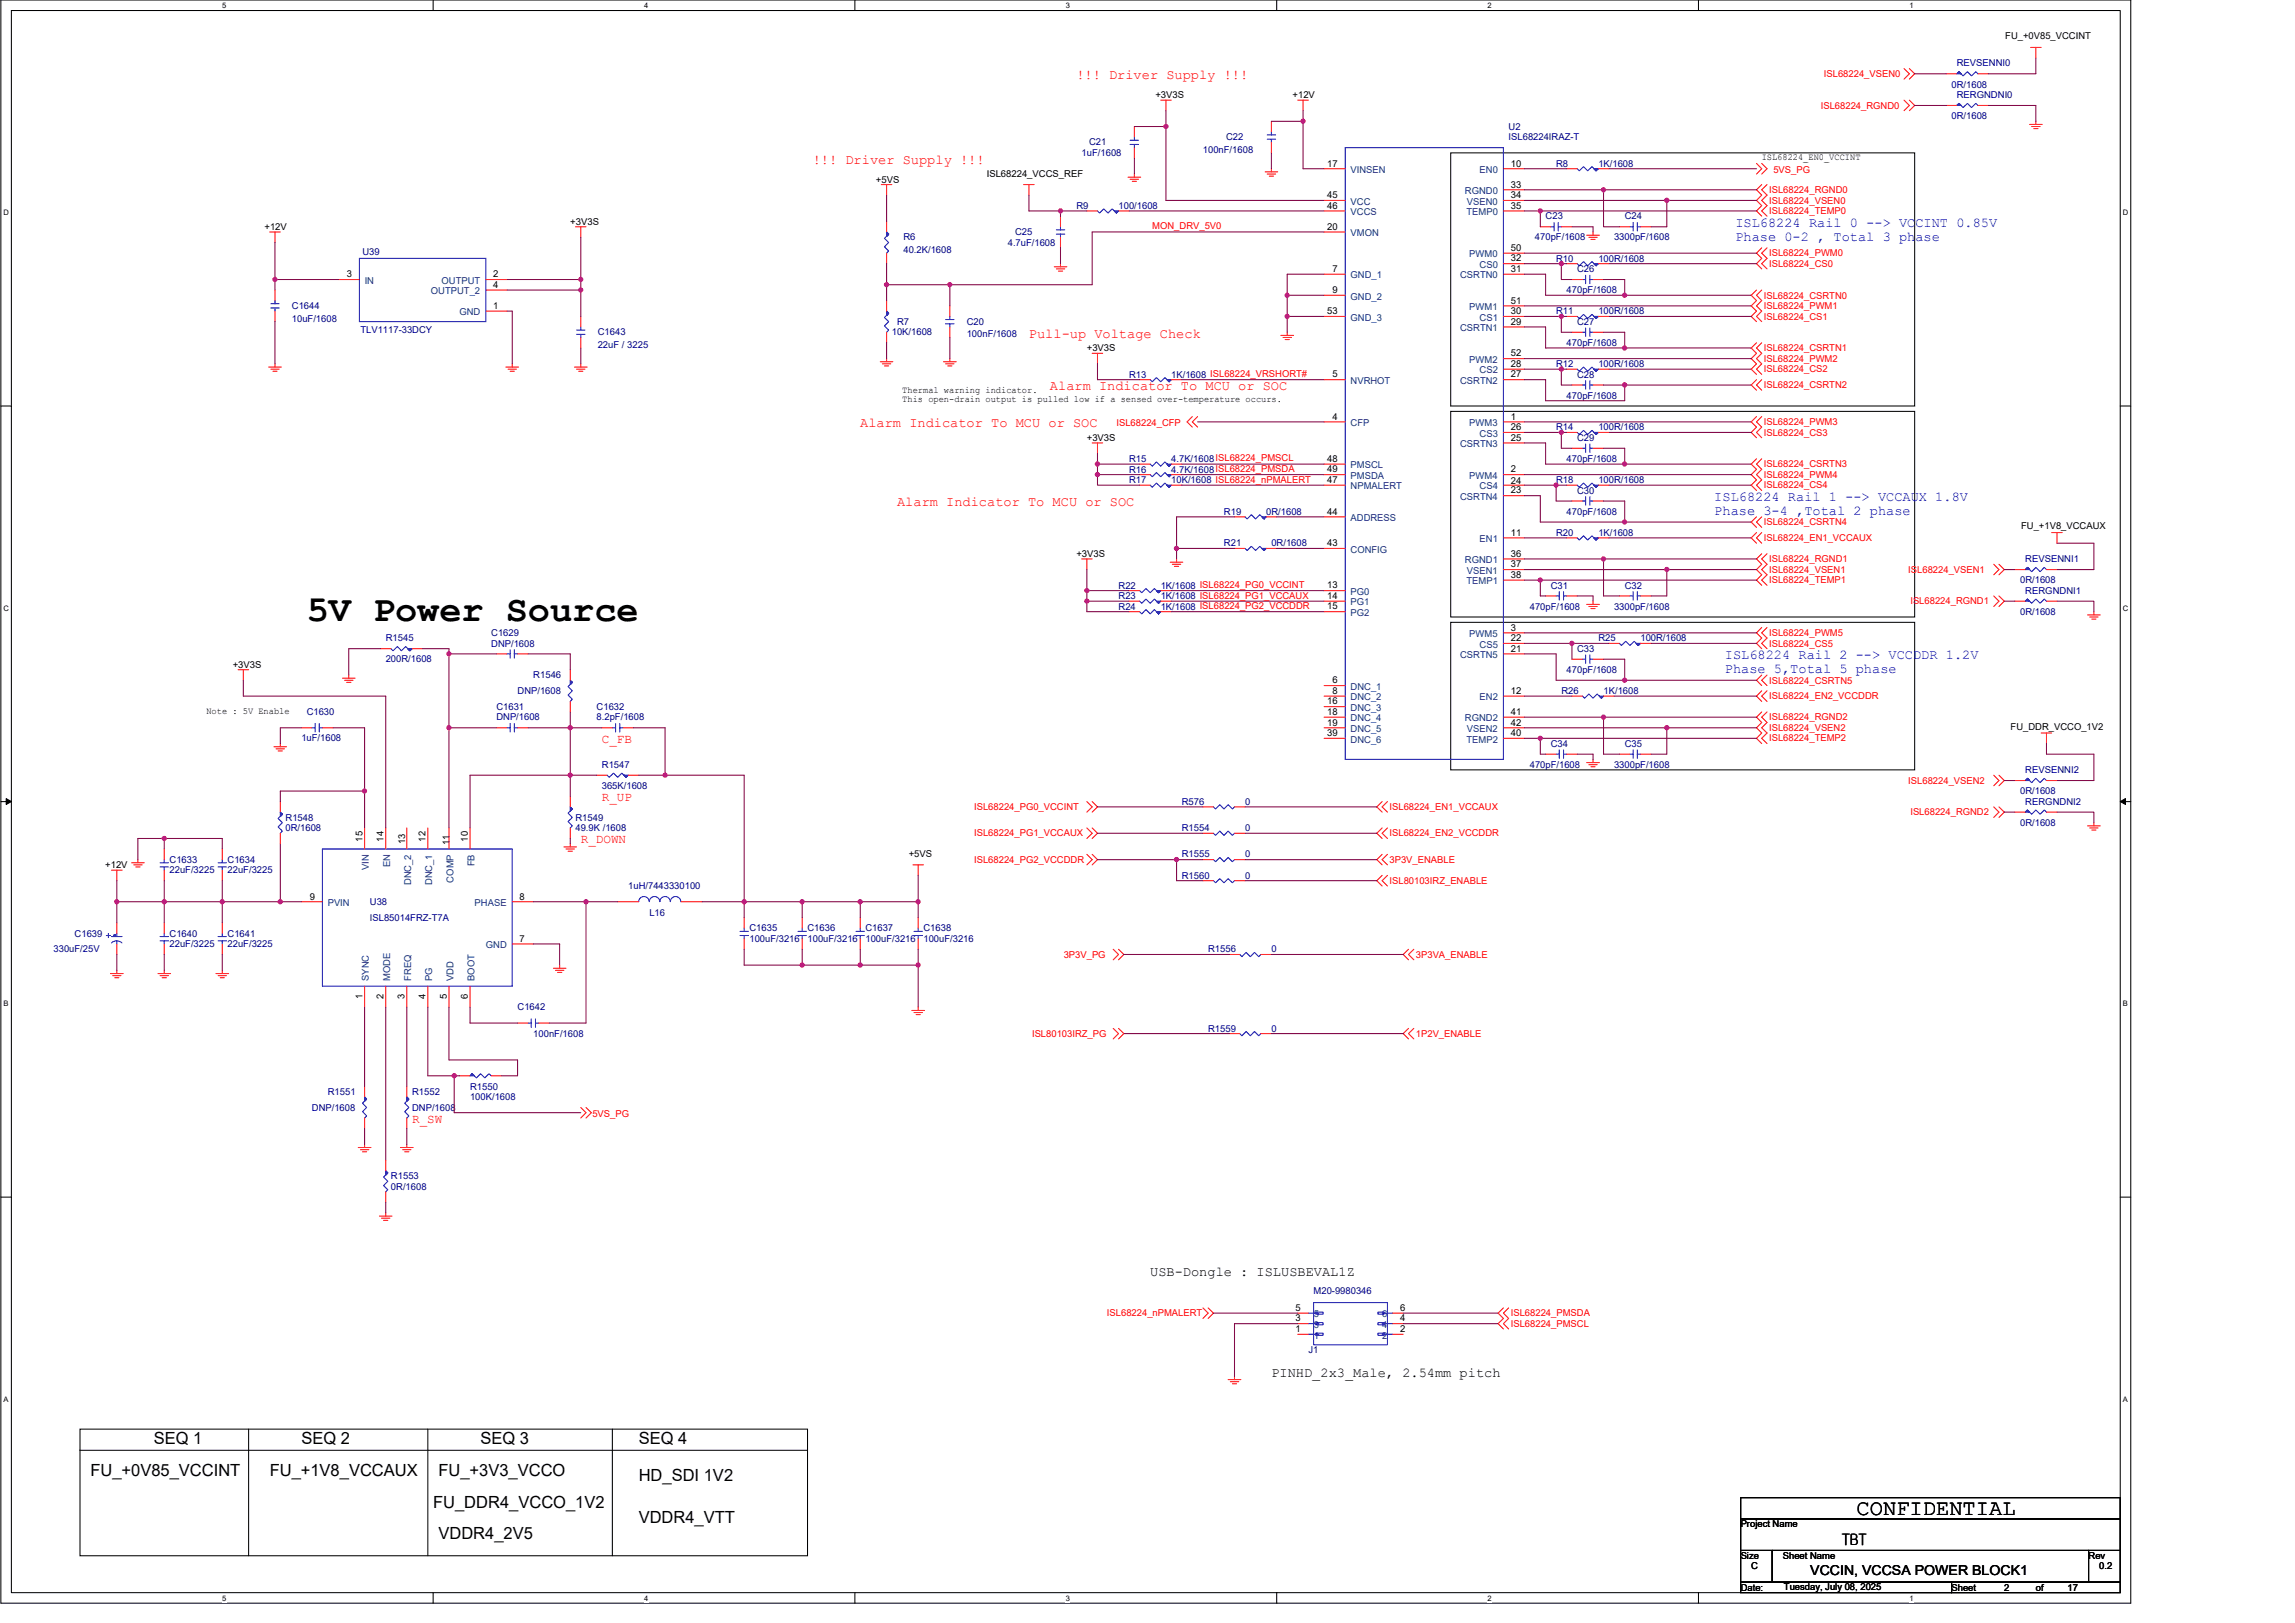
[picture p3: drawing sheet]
<svg xmlns="http://www.w3.org/2000/svg" width="420mm" height="297mm" viewBox="0 0 420 297" stroke-linecap="round" stroke-linejoin="round" font-family="sans-serif">
<defs><g id="words">
<text font-size="6.8" x="56.1" y="113.7">5V Power Source</text>
<text font-size="4" x="339.9" y="277.3">CONFIDENTIAL</text>
<g font-size="3.1">
<text x="28.1" y="264.3">SEQ 1</text>
<text x="55.2" y="264.3">SEQ 2</text>
<text x="88" y="264.3">SEQ 3</text>
<text x="116.9" y="264.3">SEQ 4</text>
<text x="16.6" y="270.1">FU_+0V85_VCCINT</text>
<text x="49.4" y="270.1">FU_+1V8_VCCAUX</text>
<text x="79.3" y="275.9">FU_DDR4_VCCO_1V2</text>
<text x="80.3" y="270.1">FU_+3V3_VCCO</text>
<text x="116.9" y="271.1">HD_SDI 1V2</text>
<text x="80.3" y="281.7">VDDR4_2V5</text>
<text x="116.9" y="278.8">VDDR4_VTT</text>
</g>
<text font-size="2.9" x="337.2" y="282.8">TBT</text>
<g font-size="2.5" fill="#f00">
<text x="197.1" y="14.5">!!! Driver Supply !!!</text>
<text x="148.8" y="30">!!! Driver Supply !!!</text>
<text x="188.4" y="61.8">Pull-up Voltage Check</text>
<text x="192.2" y="71.5">Alarm Indicator To MCU or SOC</text>
<text x="157.5" y="78.2">Alarm Indicator To MCU or SOC</text>
<text x="164.2" y="92.7">Alarm Indicator To MCU or SOC</text>
</g>
<g font-size="2.5" fill="#00f">
<text x="317.7" y="41.5">ISL68224 Rail 0 --&gt; VCCINT 0.85V</text>
<text x="317.7" y="44">Phase 0-2 , Total 3 phase</text>
<text x="313.8" y="91.7">ISL68224 Rail 1 --&gt; VCCAUX 1.8V</text>
<text x="313.8" y="94.2">Phase 3-4 ,Total 2 phase</text>
<text x="315.8" y="120.7">ISL68224 Rail 2 --&gt; VCCDDR 1.2V</text>
<text x="315.8" y="123.2">Phase 5,Total 5 phase</text>
</g>
<g font-size="2.5">
<text x="210.6" y="233.6">USB-Dongle : ISLUSBEVAL1Z</text>
<text x="232.8" y="251.9">PINHD_2x3_Male, 2.54mm pitch</text>
<text x="331.4" y="288.3">VCCIN, VCCSA POWER BLOCK1</text>
</g>
<g font-size="2.3" fill="#f00">
<text x="110.2" y="136">C_FB</text>
<text x="110.2" y="146.6">R_UP</text>
<text x="106.3" y="154.3">R_DOWN</text>
<text x="75.4" y="205.5">R_SW</text>
</g>
<g font-size="1.7">
<text x="367.1" y="7.1">FU_+0V85_VCCINT</text>
<text x="211.5" y="17.9">+3V3S</text>
<text x="236.6" y="17.9">+12V</text>
<text x="322.5" y="29.4">ISL68224_EN0_VCCINT</text>
<text x="160.4" y="33.4">+5VS</text>
<text x="180.6" y="32.4">ISL68224_VCCS_REF</text>
<text x="243" y="30.5">17</text>
<text x="276.6" y="30.5">10</text>
<text x="276.6" y="34.3">33</text>
<text x="104.4" y="41.1">+3V3S</text>
<text x="243" y="38.2">46</text>
<text x="243" y="36.3">45</text>
<text x="276.6" y="38.2">35</text>
<text x="276.6" y="36.3">34</text>
<text x="48.4" y="42.1">+12V</text>
<text x="243" y="42.1">20</text>
<text x="276.6" y="47.9">32</text>
<text x="276.6" y="45.9">50</text>
<text x="63.5" y="50.8">3</text>
<text x="90.3" y="52.7">4</text>
<text x="90.3" y="50.8">2</text>
<text x="244" y="49.8">7</text>
<text x="244" y="53.6">9</text>
<text x="276.6" y="49.8">31</text>
<text x="90.3" y="56.5">1</text>
<text x="243" y="57.5">53</text>
<text x="276.6" y="57.5">30</text>
<text x="276.6" y="55.6">51</text>
<text x="276.6" y="59.4">29</text>
<text x="199" y="64.3">+3V3S</text>
<text x="276.6" y="65.2">52</text>
<text x="165.2" y="71.8">Thermal warning indicator.</text>
<text x="244" y="69.1">5</text>
<text x="276.6" y="67.2">28</text>
<text x="276.6" y="69.1">27</text>
<text x="165.2" y="73.6">This open-drain output is pulled low if a sensed over-temperature occurs.</text>
<text x="244" y="76.8">4</text>
<text x="276.6" y="76.8">1</text>
<text x="199" y="80.7">+3V3S</text>
<text x="276.6" y="78.7">26</text>
<text x="276.6" y="80.7">25</text>
<text x="243" y="86.5">49</text>
<text x="243" y="84.5">48</text>
<text x="243" y="88.4">47</text>
<text x="276.6" y="86.5">2</text>
<text x="276.6" y="88.6">24</text>
<text x="243" y="94.2">44</text>
<text x="276.6" y="90.3">23</text>
<text x="197.1" y="101.9">+3V3S</text>
<text x="243" y="100">43</text>
<text x="276.6" y="98">11</text>
<text x="276.6" y="101.9">36</text>
<text x="370" y="96.9">FU_+1V8_VCCAUX</text>
<text x="243" y="107.7">13</text>
<text x="276.6" y="105.8">38</text>
<text x="276.6" y="103.8">37</text>
<text x="243" y="109.6">14</text>
<text x="243" y="111.5">15</text>
<text x="276.6" y="115.4">3</text>
<text x="276.6" y="117.3">22</text>
<text x="276.6" y="119.3">21</text>
<text x="42.6" y="122.2">+3V3S</text>
<text x="244" y="125.1">6</text>
<text x="37.8" y="130.7">Note : 5V Enable</text>
<text x="243" y="128.9">16</text>
<text x="243" y="130.9">18</text>
<text x="244" y="127">8</text>
<text x="276.6" y="127">12</text>
<text x="276.6" y="130.9">41</text>
<text x="243" y="132.8">19</text>
<text x="243" y="134.7">39</text>
<text x="276.6" y="132.8">42</text>
<text x="276.6" y="134.7">40</text>
<text x="368.1" y="133.6">FU_DDR_VCCO_1V2</text>
<text x="66.3" y="154" transform="rotate(-90 66.3 154)">15</text>
<text x="70.2" y="154" transform="rotate(-90 70.2 154)">14</text>
<text x="74.2" y="154.4" transform="rotate(-90 74.2 154.4)">13</text>
<text x="77.9" y="154" transform="rotate(-90 77.9 154)">12</text>
<text x="82.3" y="154.6" transform="rotate(-90 82.3 154.6)">11</text>
<text x="85.7" y="154" transform="rotate(-90 85.7 154)">10</text>
<text x="19.3" y="158.9">+12V</text>
<text x="166.4" y="156.9">+5VS</text>
<text x="56.7" y="164.6">9</text>
<text x="95.1" y="164.6">8</text>
<text x="95.1" y="172.4">7</text>
<text x="66.3" y="182.8" transform="rotate(-90 66.3 182.8)">1</text>
<text x="70.2" y="182.8" transform="rotate(-90 70.2 182.8)">2</text>
<text x="74.1" y="182.8" transform="rotate(-90 74.1 182.8)">3</text>
<text x="77.9" y="182.8" transform="rotate(-90 77.9 182.8)">4</text>
<text x="81.8" y="182.8" transform="rotate(-90 81.8 182.8)">5</text>
<text x="85.7" y="182.8" transform="rotate(-90 85.7 182.8)">6</text>
<text x="237.2" y="239.9">5</text>
<text x="256.3" y="239.9">6</text>
<text x="237.2" y="243.8">1</text>
<text x="237.2" y="241.9">3</text>
<text x="256.3" y="243.8">2</text>
<text x="256.3" y="241.9">4</text>
<text x="318.7" y="279.5">Project Name</text>
<text x="318.7" y="285.3">Size</text>
<text x="320.6" y="287.2">C</text>
<text x="326.4" y="285.3">Sheet Name</text>
<text x="382.4" y="285.3">Rev</text>
<text x="384.3" y="287.2">0.2</text>
<text x="318.7" y="291.1">Date:</text>
<text x="326.6" y="290.9">Tuesday, July 08, 2025</text>
<text x="357.3" y="291.1">Sheet</text>
<text x="366.9" y="291.1">2</text>
<text x="372.7" y="291.1">of</text>
<text x="378.5" y="291.1">17</text>
</g>
<g font-size="1.7" fill="#f00">
<text x="333.9" y="14.1">ISL68224_VSEN0</text>
<text x="333.3" y="19.9">ISL68224_RGND0</text>
<text x="323.9" y="35.3">ISL68224_RGND0</text>
<text x="324.7" y="31.7">5VS_PG</text>
<text x="211" y="42">MON_DRV_5V0</text>
<text x="323.9" y="37.3">ISL68224_VSEN0</text>
<text x="323.9" y="39.2">ISL68224_TEMP0</text>
<text x="323.9" y="46.9">ISL68224_PWM0</text>
<text x="323.9" y="48.8">ISL68224_CS0</text>
<text x="322.9" y="54.6">ISL68224_CSRTN0</text>
<text x="322.9" y="56.6">ISL68224_PWM1</text>
<text x="322.9" y="58.5">ISL68224_CS1</text>
<text x="322.9" y="64.3">ISL68224_CSRTN1</text>
<text x="322.9" y="66.2">ISL68224_PWM2</text>
<text x="322.9" y="68.1">ISL68224_CS2</text>
<text x="322.9" y="71">ISL68224_CSRTN2</text>
<text x="204.4" y="78">ISL68224_CFP</text>
<text x="322.9" y="77.8">ISL68224_PWM3</text>
<text x="322.9" y="79.7">ISL68224_CS3</text>
<text x="322.9" y="85.5">ISL68224_CSRTN3</text>
<text x="322.9" y="87.4">ISL68224_PWM4</text>
<text x="322.9" y="89.4">ISL68224_CS4</text>
<text x="322.9" y="96.1">ISL68224_CSRTN4</text>
<text x="322.9" y="99">ISL68224_EN1_VCCAUX</text>
<text x="323.9" y="102.9">ISL68224_RGND1</text>
<text x="323.9" y="104.8">ISL68224_VSEN1</text>
<text x="323.9" y="106.7">ISL68224_TEMP1</text>
<text x="349.4" y="104.8">ISL68224_VSEN1</text>
<text x="349.7" y="110.6">ISL68224_RGND1</text>
<text x="323.9" y="116.4">ISL68224_PWM5</text>
<text x="323.9" y="118.3">ISL68224_CS5</text>
<text x="323.9" y="125.1">ISL68224_CSRTN5</text>
<text x="323.9" y="128">ISL68224_EN2_VCCDDR</text>
<text x="323.9" y="131.8">ISL68224_RGND2</text>
<text x="323.9" y="133.8">ISL68224_VSEN2</text>
<text x="323.9" y="135.7">ISL68224_TEMP2</text>
<text x="349.4" y="143.4">ISL68224_VSEN2</text>
<text x="178.3" y="148.3">ISL68224_PG0_VCCINT</text>
<text x="254.4" y="148.3">ISL68224_EN1_VCCAUX</text>
<text x="349.7" y="149.2">ISL68224_RGND2</text>
<text x="178.3" y="153.1">ISL68224_PG1_VCCAUX</text>
<text x="254.4" y="153.1">ISL68224_EN2_VCCDDR</text>
<text x="178.3" y="157.9">ISL68224_PG2_VCCDDR</text>
<text x="254.4" y="157.9">3P3V_ENABLE</text>
<text x="254.4" y="161.8">ISL80103IRZ_ENABLE</text>
<text x="194.7" y="175.3">3P3V_PG</text>
<text x="259.2" y="175.3">3P3VA_ENABLE</text>
<text x="188.9" y="189.8">ISL80103IRZ_PG</text>
<text x="259.2" y="189.8">1P2V_ENABLE</text>
<text x="108.4" y="204.4">5VS_PG</text>
<text x="202.7" y="240.9">ISL68224_nPMALERT</text>
<text x="276.6" y="240.9">ISL68224_PMSDA</text>
<text x="276.6" y="242.8">ISL68224_PMSCL</text>
</g>
<g font-size="1.7" fill="#000080">
<text x="357.3" y="16">0R/1608</text>
<text x="358.2" y="12.1">REVSENNI0</text>
<text x="358.2" y="17.9">RERGNDNI0</text>
<text x="276.2" y="23.7">U2</text>
<text x="357.3" y="21.8">0R/1608</text>
<text x="198" y="28.6">1uF/1608</text>
<text x="199.4" y="26.6">C21</text>
<text x="220.2" y="28">100nF/1608</text>
<text x="224.5" y="25.7">C22</text>
<text x="276.2" y="25.7">ISL68224IRAZ-T</text>
<text x="284.9" y="30.5">R8</text>
<text x="292.6" y="30.5">1K/1608</text>
<text x="197.1" y="38.2">R9</text>
<text x="204.8" y="38.2">100/1608</text>
<text x="283" y="40.2">C23</text>
<text x="297.4" y="40.2">C24</text>
<text x="66.4" y="46.7">U39</text>
<text x="165.4" y="44">R6</text>
<text x="165.4" y="46.3">40.2K/1608</text>
<text x="184.5" y="45">4.7uF/1608</text>
<text x="185.9" y="43.1">C25</text>
<text x="281" y="44">470pF/1608</text>
<text x="284.9" y="47.9">R10</text>
<text x="292.6" y="47.9">100R/1608</text>
<text x="295.5" y="44">3300pF/1608</text>
<text x="286.8" y="53.7">470pF/1608</text>
<text x="288.7" y="49.8">C26</text>
<text x="53.4" y="56.6">C1644</text>
<text x="53.4" y="58.9">10uF/1608</text>
<text x="164.2" y="59.5">R7</text>
<text x="177" y="59.5">C20</text>
<text x="284.9" y="57.5">R11</text>
<text x="288.7" y="59.5">C27</text>
<text x="292.6" y="57.5">100R/1608</text>
<text x="66" y="61">TLV1117-33DCY</text>
<text x="109.4" y="61.4">C1643</text>
<text x="109.4" y="63.7">22uF / 3225</text>
<text x="163.3" y="61.4">10K/1608</text>
<text x="177" y="61.8">100nF/1608</text>
<text x="286.8" y="63.3">470pF/1608</text>
<text x="206.7" y="69.1">R13</text>
<text x="214.4" y="69.1">1K/1608 ISL68224_VRSHORT#</text>
<text x="284.9" y="67.2">R12</text>
<text x="288.7" y="69.1">C28</text>
<text x="292.6" y="67.2">100R/1608</text>
<text x="286.8" y="73">470pF/1608</text>
<text x="284.9" y="78.8">R14</text>
<text x="288.7" y="80.7">C29</text>
<text x="292.6" y="78.8">100R/1608</text>
<text x="206.7" y="84.5">R15</text>
<text x="206.7" y="86.5">R16</text>
<text x="206.7" y="88.4">R17</text>
<text x="214.4" y="84.5">4.7K/1608ISL68224_PMSCL</text>
<text x="214.4" y="86.5">4.7K/1608ISL68224_PMSDA</text>
<text x="214.4" y="88.4">10K/1608 ISL68224_nPMALERT</text>
<text x="284.9" y="88.4">R18</text>
<text x="286.8" y="84.5">470pF/1608</text>
<text x="292.6" y="88.4">100R/1608</text>
<text x="224.1" y="94.2">R19</text>
<text x="231.8" y="94.2">0R/1608</text>
<text x="286.8" y="94.2">470pF/1608</text>
<text x="288.7" y="90.3">C30</text>
<text x="224.1" y="100">R21</text>
<text x="232.8" y="100">0R/1608</text>
<text x="284.9" y="98.1">R20</text>
<text x="292.6" y="98.1">1K/1608</text>
<text x="204.8" y="107.7">R22</text>
<text x="212.5" y="107.7">1K/1608 ISL68224_PG0_VCCINT</text>
<text x="283.9" y="107.7">C31</text>
<text x="297.4" y="107.7">C32</text>
<text x="369.8" y="106.7">0R/1608</text>
<text x="370.8" y="102.9">REVSENNI1</text>
<text x="204.8" y="109.6">R23</text>
<text x="204.8" y="111.6">R24</text>
<text x="212.5" y="109.6">1K/1608 ISL68224_PG1_VCCAUX</text>
<text x="212.5" y="111.6">1K/1608 ISL68224_PG2_VCCDDR</text>
<text x="280.1" y="111.6">470pF/1608</text>
<text x="295.5" y="111.6">3300pF/1608</text>
<text x="369.8" y="112.5">0R/1608</text>
<text x="370.8" y="108.7">RERGNDNI1</text>
<text x="70.6" y="117.4">R1545</text>
<text x="89.9" y="116.4">C1629</text>
<text x="89.9" y="118.3">DNP/1608</text>
<text x="288.7" y="119.3">C33</text>
<text x="292.6" y="117.4">R25</text>
<text x="300.3" y="117.4">100R/1608</text>
<text x="70.6" y="121.2">200R/1608</text>
<text x="97.6" y="124.1">R1546</text>
<text x="286.8" y="123.1">470pF/1608</text>
<text x="56.1" y="130.9">C1630</text>
<text x="90.9" y="129.9">C1631</text>
<text x="90.9" y="131.8">DNP/1608</text>
<text x="94.8" y="127">DNP/1608</text>
<text x="109.2" y="129.9">C1632</text>
<text x="109.2" y="131.8">8.2pF/1608</text>
<text x="285.8" y="127">R26</text>
<text x="293.6" y="127">1K/1608</text>
<text x="55.2" y="135.7">1uF/1608</text>
<text x="283.9" y="136.7">C34</text>
<text x="297.4" y="136.7">C35</text>
<text x="110.2" y="140.5">R1547</text>
<text x="280.1" y="140.5">470pF/1608</text>
<text x="295.5" y="140.5">3300pF/1608</text>
<text x="370.8" y="141.5">REVSENNI2</text>
<text x="110.2" y="144.4">365K/1608</text>
<text x="216.4" y="147.3">R576</text>
<text x="227.9" y="147.3">0</text>
<text x="369.8" y="145.4">0R/1608</text>
<text x="370.8" y="147.3">RERGNDNI2</text>
<text x="52.3" y="150.2">R1548</text>
<text x="52.3" y="152.1">0R/1608</text>
<text x="105.4" y="150.2">R1549</text>
<text x="105.4" y="152.1">49.9K /1608</text>
<text x="216.4" y="152.1">R1554</text>
<text x="227.9" y="152.1">0</text>
<text x="369.8" y="151.2">0R/1608</text>
<text x="31" y="157.9">C1633</text>
<text x="31" y="159.8">22uF/3225</text>
<text x="41.7" y="157.9">C1634</text>
<text x="41.7" y="159.8">22uF/3225</text>
<text x="216.4" y="160.8">R1560</text>
<text x="216.4" y="156.9">R1555</text>
<text x="227.9" y="160.8">0</text>
<text x="227.9" y="156.9">0</text>
<text x="67.7" y="165.6">U38</text>
<text x="115" y="162.7">1uH/7443330100</text>
<text x="118.9" y="167.6">L16</text>
<text x="13.7" y="171.4">C1639</text>
<text x="31" y="171.4">C1640</text>
<text x="31" y="173.4">22uF/3225</text>
<text x="41.7" y="171.4">C1641</text>
<text x="41.7" y="173.4">22uF/3225</text>
<text x="67.7" y="168.5">ISL85014FRZ-T7A</text>
<text x="137.2" y="170.5">C1635</text>
<text x="137.2" y="172.4">100uF/3216</text>
<text x="147.8" y="170.5">C1636</text>
<text x="147.8" y="172.4">100uF/3216</text>
<text x="158.4" y="170.5">C1637</text>
<text x="158.4" y="172.4">100uF/3216</text>
<text x="169.1" y="170.5">C1638</text>
<text x="169.1" y="172.4">100uF/3216</text>
<text x="9.8" y="174.3">330uF/25V</text>
<text x="221.2" y="174.3">R1556</text>
<text x="232.8" y="174.3">0</text>
<text x="94.8" y="184.9">C1642</text>
<text x="97.6" y="189.8">100nF/1608</text>
<text x="221.2" y="188.8">R1559</text>
<text x="232.8" y="188.8">0</text>
<text x="57.1" y="203.3">DNP/1608</text>
<text x="60" y="200.4">R1551</text>
<text x="75.4" y="200.4">R1552</text>
<text x="75.4" y="203.3">DNP/1608</text>
<text x="86.1" y="199.4">R1550</text>
<text x="86.1" y="201.3">100K/1608</text>
<text x="71.6" y="215.8">R1553</text>
<text x="71.6" y="217.7">0R/1608</text>
<text x="240.5" y="236.9">M20-9980346</text>
<text x="239.5" y="247.7">J1</text>
</g>
<g font-size="1.7" fill="#004080">
<text x="247.3" y="31.7">VINSEN</text>
<text x="268.2" y="35.5">RGND0</text>
<text x="270.9" y="31.7">EN0</text>
<text x="247.3" y="39.4">VCCS</text>
<text x="247.3" y="37.5">VCC</text>
<text x="268.5" y="39.4">TEMP0</text>
<text x="268.6" y="37.5">VSEN0</text>
<text x="247.3" y="43.2">VMON</text>
<text x="269" y="47.1">PWM0</text>
<text x="66.8" y="51.9">IN</text>
<text x="78.9" y="53.9">OUTPUT_2</text>
<text x="80.8" y="51.9">OUTPUT</text>
<text x="247.3" y="51">GND_1</text>
<text x="267.3" y="51">CSRTN0</text>
<text x="270.9" y="49">CS0</text>
<text x="84.1" y="57.7">GND</text>
<text x="247.3" y="54.8">GND_2</text>
<text x="247.3" y="58.7">GND_3</text>
<text x="269" y="56.8">PWM1</text>
<text x="270.9" y="58.7">CS1</text>
<text x="267.3" y="60.6">CSRTN1</text>
<text x="247.3" y="70.3">NVRHOT</text>
<text x="267.3" y="70.3">CSRTN2</text>
<text x="269" y="66.4">PWM2</text>
<text x="270.9" y="68.3">CS2</text>
<text x="247.3" y="78">CFP</text>
<text x="269" y="78">PWM3</text>
<text x="267.3" y="81.9">CSRTN3</text>
<text x="270.9" y="79.9">CS3</text>
<text x="247.3" y="87.7">PMSDA</text>
<text x="247.3" y="85.7">PMSCL</text>
<text x="247.3" y="89.6">NPMALERT</text>
<text x="269" y="87.7">PWM4</text>
<text x="270.9" y="89.6">CS4</text>
<text x="247.3" y="95.4">ADDRESS</text>
<text x="267.3" y="91.5">CSRTN4</text>
<text x="247.3" y="101.2">CONFIG</text>
<text x="270.9" y="99.2">EN1</text>
<text x="268.2" y="103.1">RGND1</text>
<text x="268.5" y="107">TEMP1</text>
<text x="268.6" y="105">VSEN1</text>
<text x="247.3" y="108.9">PG0</text>
<text x="247.3" y="110.8">PG1</text>
<text x="247.3" y="112.7">PG2</text>
<text x="269" y="116.6">PWM5</text>
<text x="270.9" y="118.5">CS5</text>
<text x="267.3" y="120.5">CSRTN5</text>
<text x="247.3" y="126.3">DNC_1</text>
<text x="247.3" y="128.2">DNC_2</text>
<text x="247.3" y="130.1">DNC_3</text>
<text x="270.9" y="128.2">EN2</text>
<text x="247.3" y="132">DNC_4</text>
<text x="247.3" y="134">DNC_5</text>
<text x="247.3" y="135.9">DNC_6</text>
<text x="268.2" y="132">RGND2</text>
<text x="268.5" y="135.9">TEMP2</text>
<text x="268.6" y="134">VSEN2</text>
<text x="67.6" y="159.2" transform="rotate(-90 67.6 159.2)">VIN</text>
<text x="71.4" y="158.7" transform="rotate(-90 71.4 158.7)">EN</text>
<text x="83" y="161.5" transform="rotate(-90 83 161.5)">COMP</text>
<text x="86.9" y="158.6" transform="rotate(-90 86.9 158.6)">FB</text>
<text x="60" y="165.8">PVIN</text>
<text x="75.3" y="162" transform="rotate(-90 75.3 162)">DNC_2</text>
<text x="79.1" y="162" transform="rotate(-90 79.1 162)">DNC_1</text>
<text x="86.9" y="165.8">PHASE</text>
<text x="89" y="173.5">GND</text>
<text x="67.6" y="179.5" transform="rotate(-90 67.6 179.5)">SYNC</text>
<text x="71.4" y="179.5" transform="rotate(-90 71.4 179.5)">MODE</text>
<text x="75.3" y="179.5" transform="rotate(-90 75.3 179.5)">FREQ</text>
<text x="79.1" y="179.5" transform="rotate(-90 79.1 179.5)">PG</text>
<text x="83" y="179.5" transform="rotate(-90 83 179.5)">VDD</text>
<text x="86.9" y="179.5" transform="rotate(-90 86.9 179.5)">BOOT</text>
<text x="240.5" y="245">1</text>
<text x="240.5" y="243">3</text>
<text x="240.5" y="241.1">5</text>
<text x="253" y="245">2</text>
<text x="253" y="243">4</text>
<text x="253" y="241.1">6</text>
</g>
<g font-size="1.4">
<text x="40.7" y="1.5">5</text>
<text x="117.9" y="1.5">4</text>
<text x="195.1" y="1.5">3</text>
<text x="272.3" y="1.5">2</text>
<text x="349.6" y="1.5">1</text>
<text x=".6" y="39.4">D</text>
<text x="388.7" y="39.4">D</text>
<text x=".6" y="111.8">C</text>
<text x="388.7" y="111.8">C</text>
<text x=".6" y="184.1">B</text>
<text x="388.7" y="184.1">B</text>
<text x=".6" y="256.5">A</text>
<text x="388.7" y="256.5">A</text>
<text x="40.7" y="292.9">5</text>
<text x="117.9" y="292.9">4</text>
<text x="195.1" y="292.9">3</text>
<text x="272.3" y="292.9">2</text>
<text x="349.6" y="292.9">1</text>
</g>
</g></defs>
<path d="M.2 0h389.9v293.4h-389.9zM2.1 1.9h386.1v289.6h-386.1z" fill="none" stroke="#000" stroke-width=".19"/>
<g fill="#fff">
<path d="M40.7 .2h.8v1.6h-.8z"/>
<path d="M40.7 291.7h.8v1.5h-.8z"/>
</g>
<path d="M79.3 0v1.9M79.3 291.5v1.9" fill="none" stroke="#000" stroke-width=".19"/>
<g fill="#fff">
<path d="M117.9 .2h.8v1.6h-.8z"/>
<path d="M117.9 291.7h.8v1.5h-.8z"/>
</g>
<path d="M156.5 0v1.9M156.5 291.5v1.9" fill="none" stroke="#000" stroke-width=".19"/>
<g fill="#fff">
<path d="M195.1 .2h.8v1.6h-.8z"/>
<path d="M195.1 291.7h.8v1.5h-.8z"/>
</g>
<path d="M233.7 0v1.9M233.7 291.5v1.9" fill="none" stroke="#000" stroke-width=".19"/>
<g fill="#fff">
<path d="M272.3 .2h.8v1.6h-.8z"/>
<path d="M272.3 291.7h.8v1.5h-.8z"/>
</g>
<path d="M310.9 0v1.9M310.9 291.5v1.9" fill="none" stroke="#000" stroke-width=".19"/>
<g fill="#fff">
<path d="M349.6 .2h.7v1.6h-.7z"/>
<path d="M349.6 291.7h.7v1.5h-.7z"/>
<path d="M.6 38.1h1v1.6h-1z"/>
<path d="M388.7 38.1h.9v1.6h-.9z"/>
<path d="M.6 110.5h1v1.6h-1z"/>
<path d="M388.7 110.5h.9v1.6h-.9z"/>
</g>
<path d="M.2 74.3h1.9M388.2 74.3h1.9" fill="none" stroke="#000" stroke-width=".19"/>
<g fill="#fff">
<path d="M.6 182.9h1v1.5h-1z"/>
<path d="M388.7 182.9h.9v1.5h-.9z"/>
</g>
<path d="M.2 146.7h1.9M388.2 146.7h1.9" fill="none" stroke="#000" stroke-width=".19"/>
<path d="M1.1 146.2l1 .5-1 .5zM388.2 146.7l.9-.5v1z" fill="#000" stroke="#000" stroke-width=".18"/>
<g fill="#fff">
<path d="M.6 255.3h1v1.5h-1z"/>
<path d="M388.7 255.3h.9v1.5h-.9z"/>
</g>
<g fill="none" stroke="#000" stroke-width=".19">
<path d="M265.6 28h84.9v46.3h-84.9zM265.6 75.3h84.9v37.6h-84.9zM265.6 113.9h84.9v27h-84.9zM.2 219.1h1.9M388.2 219.1h1.9M14.6 261.6h133.2v23.1h-133.2zM14.6 265.4h133.2M45.5 261.6v23.1M78.3 261.6v23.1M112.1 261.6v23.1M318.7 278h69.5v5.8h-69.5zM318.7 274.1h69.5v3.9h-69.5z"/>
<path d="M318.7 283.8h5.8v5.8h-5.8zM318.7 289.6h38.6v1.9h-38.6zM324.5 283.8h57.9v5.8h-57.9zM357.3 289.6h30.9v1.9h-30.9zM382.4 283.8h5.8v5.8h-5.8z"/>
</g>
<g fill="none" stroke="#f00" stroke-width=".19">
<path d="M212.5 18.3h1.9M213.5 18.3v2M237.6 18.3h1.9M238.6 18.3v2M348.6 12.6l1 .9-1 1M348.6 18.3l1 1-1 1M349.6 12.6l.9 .9-.9 1M349.6 18.3l.9 1-.9 1M356.3 13.5h1.9M356.3 19.3h1.9M362.1 13.5h1.9M362.1 19.3h1.9"/>
<path d="M371.8 8.7h1.9M372.7 8.7v1.9M161.3 33.8h2M162.3 33.8v1.9M187.4 33.8h1.9M188.4 33.8v1.9M194.2 39.6v1.9M199 38.6h1.9M204.8 38.6h1.9M206.5 32.4h2.3M206.9 32.8h1.5M207.3 33.2h.8"/>
<path d="M207.7 31.9v.5M207.7 23.2v1.9M207.7 27v2M231.6 31.5h2.3M232 31.9h1.5M232.4 32.2h.8M232.8 30.9v.6M232.8 22.2v1.9M232.8 26.1v1.9M242.4 30.9h3.9M242.4 38.6h3.9M242.4 36.7h3.9"/>
<path d="M275.2 30.9h3.9M275.2 38.6h3.9M275.2 36.7h3.9M275.2 34.7h3.9M286.8 30.9h1.9M292.6 30.9h1.9M321.6 29.9l.9 1-.9 1M322.5 33.8l-.9 .9 .9 1-.9 1 .9 .9-.9 1 .9 1M322.5 29.9l1 1-1 1M323.5 33.8l-1 .9 1 1-1 1 1 .9-1 1 1 1M371.6 22.8h2.3M372 23.2h1.5"/>
<path d="M372.3 23.5h.8M372.7 22.2v.6M49.4 42.5h1.9M50.3 56.9v2M50.3 53.1v1.9M50.3 42.5v1.9M61.9 51.2h3.9M89 56.9h3.8M89 51.2h3.8M89 53.1h3.8M105.4 41.5h1.9M106.3 41.5v1.9"/>
<path d="M106.3 57.9v1.9M162.3 40.5v2M162.3 46.3v2M162.3 55v1.9M173.9 56v1.9M173.9 59.8v2M193 48.8h2.3M193.4 49.2h1.5M193.8 49.6h.8M194.2 48.3v.5M194.2 43.4v2M242.4 50.2h3.9"/>
<path d="M242.4 54h3.9M242.4 42.5h3.9M242.4 57.9h3.9M275.2 48.3h3.9M275.2 50.2h3.9M275.2 57.9h3.9M275.2 59.8h3.9M275.2 56h3.9M275.2 46.3h3.9M282 41.5h1.9M285.8 41.5h2M286.8 57.9h1.9"/>
<path d="M286.8 48.3h1.9M287.8 51.2h1.9M290.5 43.1h2.3M290.9 43.4h1.5M291.3 43.8h.7M291.6 42.5v.6M291.6 51.2h2M292.6 57.9h1.9M292.6 48.3h1.9M296.5 41.5h1.9M300.3 41.5h2M321.6 53.1l-1 .9 1 1-1 1 1 .9-1 1 1 1"/>
<path d="M322.5 45.4l-.9 .9 .9 1-.9 1 .9 .9M322.5 53.1l-.9 .9 .9 1-.9 1 .9 .9-.9 1 .9 1M323.5 45.4l-1 .9 1 1-1 1 1 .9M49.2 67.2h2.3M49.6 67.6h1.5M50 67.9h.7M50.3 66.6v.6M92.6 67.2h2.3M93 67.6h1.5M93.4 67.9h.8M93.8 66.6v.6M105.2 67.2h2.3"/>
<path d="M105.5 67.6h1.6M105.9 67.9h.8M106.3 66.6v.6M106.3 61.8v1.9M161.2 66.2h2.3M161.5 66.6h1.6M161.9 67h.8M162.3 65.6v.6M162.3 60.8v1.9M172.7 66.2h2.4M173.1 66.6h1.6M173.5 67h.8"/>
<path d="M173.9 65.6v.6M200 64.7h1.9M200.9 64.7v1.9M208.6 69.5h2M214.4 69.5h2M218.3 76.2l-1 1 1 1M219.3 76.2l-1 1 1 1M234.5 61.4h2.3M234.9 61.8h1.5M235.3 62.1h.7M235.7 60.8v.6M242.4 77.2h3.9"/>
<path d="M242.4 69.5h3.9M275.2 77.2h3.9M275.2 79.1h3.9M275.2 67.6h3.9M275.2 69.5h3.9M275.2 65.6h3.9M286.8 79.1h1.9M286.8 67.6h1.9M287.8 60.8h1.9M287.8 70.5h1.9M291.6 60.8h2M291.6 70.5h2"/>
<path d="M292.6 79.1h1.9M292.6 67.6h1.9M321.6 62.7l-1 1 1 1-1 .9 1 1-1 1 1 .9M321.6 76.2l-1 1 1 1-1 .9 1 1M321.6 69.5l-1 1 1 .9M322.5 62.7l-.9 1 .9 1-.9 .9 .9 1-.9 1 .9 .9M322.5 76.2l-.9 1 .9 1-.9 .9 .9 1M322.5 69.5l-.9 1 .9 .9M200 81.1h1.9M200.9 81.1v1.9M208.6 84.9h2M208.6 86.9h2"/>
<path d="M208.6 88.8h2M214.4 84.9h2M214.4 86.9h2M214.4 88.8h2M226 94.6h1.9M231.8 94.6h1.9M242.4 86.9h3.9M242.4 84.9h3.9M242.4 88.8h3.9M242.4 94.6h3.9M275.2 86.9h3.9M275.2 98.4h3.9"/>
<path d="M275.2 90.7h3.9M275.2 88.8h3.9M275.2 81.1h3.9M286.8 88.8h1.9M286.8 98.4h1.9M287.8 82h1.9M287.8 91.7h1.9M291.6 82h2M291.6 91.7h2M292.6 88.8h1.9M292.6 98.4h1.9M321.6 84l-1 .9 1 1-1 1 1 .9-1 1 1 1"/>
<path d="M321.6 94.6l-1 .9 1 1M321.6 97.5l-1 .9 1 1M322.5 84l-.9 .9 .9 1-.9 1 .9 .9-.9 1 .9 1M322.5 94.6l-.9 .9 .9 1M322.5 97.5l-.9 .9 .9 1M375.6 97.5h1.9M376.6 97.5v1.9M69.6 118.7h2M75.4 118.7h2M90.9 119.7h1.9M94.8 119.7h1.9M198 102.3h2"/>
<path d="M199 102.3v1.9M206.7 110h1.9M206.7 112h1.9M206.7 108.1h1.9M212.5 110h1.9M212.5 112h1.9M212.5 108.1h1.9M214.2 102.9h2.3M214.6 103.3h1.6M215 103.7h.8M215.4 102.3v.6M226 100.4h1.9"/>
<path d="M231.8 100.4h1.9M242.4 108.1h3.9M242.4 110h3.9M242.4 112h3.9M242.4 100.4h3.9M275.2 115.8h3.9M275.2 119.7h3.9M275.2 117.8h3.9M275.2 106.2h3.9M275.2 104.2h3.9M275.2 102.3h3.9M283 109.1h1.9"/>
<path d="M286.8 109.1h1.9M290.5 110.6h2.3M290.9 111h1.5M291.3 111.4h.7M291.6 110v.6M294.5 117.8h2M296.5 109.1h1.9M300.3 109.1h2M300.3 117.8h2M322.5 101.3l-.9 1 .9 1-.9 .9 .9 1-.9 1 .9 .9M322.5 114.9l-.9 .9 .9 1-.9 1 .9 .9M323.5 101.3l-1 1 1 1-1 .9 1 1-1 1 1 .9"/>
<path d="M323.5 114.9l-1 .9 1 1-1 1 1 .9M365 103.3l1 .9-1 1M365 109.1l1 .9-1 1M366 103.3l.9 .9-.9 1M366 109.1l.9 .9-.9 1M368.9 104.2h1.9M368.9 110h1.9M374.7 104.2h1.9M374.7 110h1.9M382.2 112.5h2.3M382.6 112.9h1.5M383 113.3h.7"/>
<path d="M383.3 112v.5M43.6 122.6h1.9M44.5 122.6v1.9M50.2 136.7h2.3M50.5 137.1h1.6M50.9 137.4h.8M51.3 136.1v.6M55.2 133.2h1.9M59 133.2h2M62.7 124.1h2.3M63.1 124.5h1.5M63.5 124.9h.8"/>
<path d="M63.8 123.5v.6M90.9 133.2h1.9M94.8 133.2h1.9M104.4 122.6v1.9M104.4 128.4v1.9M110.2 133.2h1.9M114.1 133.2h1.9M242.4 125.5h3.9M242.4 127.4h3.9M242.4 129.3h3.9M242.4 131.3h3.9M242.4 133.2h3.9"/>
<path d="M242.4 135.1h3.9M275.2 127.4h3.9M275.2 133.2h3.9M275.2 131.3h3.9M275.2 135.1h3.9M283 138h1.9M286.8 138h1.9M287.8 120.6h1.9M287.8 127.4h1.9M290.5 139.6h2.3M290.9 140h1.5M291.6 139v.6"/>
<path d="M291.6 120.6h2M293.6 127.4h1.9M296.5 138h1.9M300.3 138h2M322.5 123.5l-.9 1 .9 1M322.5 126.4l-.9 1 .9 1M322.5 130.3l-.9 1 .9 .9-.9 1 .9 1-.9 .9 .9 1M323.5 123.5l-1 1 1 1M323.5 126.4l-1 1 1 1M323.5 130.3l-1 1 1 .9-1 1 1 1-1 .9 1 1M373.7 134.2h1.9M374.7 134.2v1.9"/>
<path d="M20.4 159.3h2M21.4 159.3v1.9M24.1 157.9h2.3M24.5 158.3h1.5M24.9 158.7h.7M25.2 157.3v.6M30.1 159.3v1.9M30.1 155.4v1.9M40.7 159.3v1.9M40.7 155.4v1.9M51.3 146.7v1.9M51.3 152.5v1.9"/>
<path d="M66.7 151.5v3.9M70.6 151.5v3.9M74.5 151.5v3.9M78.3 151.5v3.9M82.2 151.5v3.9M86.1 151.5v3.9M103.2 155h2.3M103.6 155.4h1.6M104 155.8h.8M104.4 154.4v.6M104.4 145.7v2M104.4 151.5v2"/>
<path d="M109.2 141.9h2M115 141.9h1.9M167.1 158.3h2M168.1 158.3v1.9M199 146.7l1 1-1 .9M199 151.5l1 1-1 1M199 156.4l1 .9-1 1M200 146.7l.9 1-.9 .9M200 151.5l.9 1-.9 1M200 156.4l.9 .9-.9 1M220.2 147.7h2M220.2 152.5h2"/>
<path d="M220.2 157.3h2M226 147.7h1.9M226 152.5h1.9M226 157.3h1.9M253 146.7l-.9 1 .9 .9M253 151.5l-.9 1 .9 1M253 156.4l-.9 .9 .9 1M254 146.7l-1 1 1 .9M254 151.5l-1 1 1 1M254 156.4l-1 .9 1 1M291.3 140.3h.7M365 141.9l1 1-1 .9"/>
<path d="M365 147.7l1 .9-1 1M366 141.9l.9 1-.9 .9M366 147.7l.9 .9-.9 1M368.9 142.9h1.9M368.9 148.6h1.9M374.7 142.9h1.9M374.7 148.6h1.9M382.2 151.2h2.3M382.6 151.5h1.5M383 151.9h.7M383.3 150.6v.6M20.2 178.2h2.4"/>
<path d="M20.6 178.6h1.6M21 178.9h.8M21.4 177.6v.6M21.4 168.9v1.9M21.4 172.8v1.9M28.9 178.2h2.3M29.3 178.6h1.5M29.7 178.9h.8M30.1 177.6v.6M30.1 172.8v1.9M30.1 168.9v1.9M39.5 178.2h2.4"/>
<path d="M39.9 178.6h1.6M40.3 178.9h.8M40.7 177.6v.6M40.7 172.8v1.9M40.7 168.9v1.9M55.2 165h3.8M93.8 172.8h3.8M93.8 165h3.8M101.3 177.2h2.3M101.7 177.6h1.5M102.1 178h.8M102.5 176.6v.6"/>
<path d="M113.1 165h3.8M124.7 165h3.8M136.2 171.8v1.9M136.2 167.9v2M146.9 171.8v1.9M146.9 167.9v2M157.5 171.8v1.9M157.5 167.9v2M168.1 171.8v1.9M168.1 167.9v2M203.8 173.7l1 1-1 1M204.8 173.7l.9 1-.9 1"/>
<path d="M220.2 161.2h2M225.1 174.7h1.9M226 161.2h1.9M230.8 174.7h2M253 160.2l-.9 1 .9 1M254 160.2l-1 1 1 1M257.9 173.7l-1 1 1 1M258.8 173.7l-.9 1 .9 1M66.7 180.5v3.8M66.7 198.8v2M70.6 180.5v3.8M74.5 180.5v3.8"/>
<path d="M74.5 198.8v2M78.3 180.5v3.8M82.2 180.5v3.8M84.1 196.9h2M86.1 180.5v3.8M89.9 196.9h2M94.8 187.2h1.9M98.6 187.2h1.9M166.9 184.9h2.4M167.3 185.3h1.6M167.7 185.7h.8M168.1 184.3v.6"/>
<path d="M203.8 188.2l1 1-1 .9M204.8 188.2l.9 1-.9 .9M225.1 189.2h1.9M230.8 189.2h2M257.9 188.2l-1 1 1 .9M258.8 188.2l-.9 1 .9 .9M65.6 210h2.3M66 210.4h1.5M66.4 210.8h.7M66.7 204.6v1.9M66.7 209.4v.6M70.6 212.3v2"/>
<path d="M70.6 218.1v2M73.3 210h2.3M73.7 210.4h1.5M74.1 210.8h.8M74.5 204.6v1.9M74.5 209.4v.6M106.3 202.7l1 .9-1 1M107.3 202.7l1 .9-1 1M69.5 222.6h2.3M69.8 222.9h1.6M70.2 223.4h.8M70.6 222v.6"/>
<path d="M220.2 239.4l1 .9-1 1M221.2 239.4l1 .9-1 1M275.2 239.4l-.9 .9 .9 1-.9 1 .9 .9M276.2 239.4l-1 .9 1 1-1 1 1 .9M224.8 252.5h2.4M225.2 252.9h1.6M225.6 253.3h.8M226 251.9v.6M237.6 244.2h1.9M237.6 242.3h1.9M237.6 240.3h1.9M255 244.2h1.9"/>
<path d="M255 242.3h1.9M255 240.3h1.9"/>
</g>
<g fill="none" stroke="#00f" stroke-width=".19">
<path d="M358.2 13.5l.4-.4 .8 .8 .8-.8 .7 .8 .8-.8 .4 .4M358.2 19.3l.4-.4 .8 .8 .8-.8 .7 .8 .8-.8 .4 .4M200.9 38.6l.4 .4 .8-.8 .8 .8 .7-.8 .8 .8 .4-.4M206.9 25.7h1.5M206.9 26.4h1.5M207.7 25.1v.6M207.7 26.4v.6M232 24.7h1.5M232 25.5h1.5M232.8 24.1v.6M232.8 25.5v.6M246.3 27h28.9v112h-28.9z"/>
<path d="M288.7 30.9l.4 .4 .8-.8 .8 .8 .8-.8 .7 .8 .4-.4M49.6 56.4h1.5M49.6 55.6h1.5M50.3 55v.6M50.3 56.4v.5M65.8 47.3h23.2v11.6h-23.2zM106.3 59.8v.6M162.3 42.5l.4 .3-.8 .8 .8 .8-.8 .8 .8 .7-.4 .4M162.3 56.9l.4 .4-.8 .8 .8 .8-.8 .7 .8 .8-.4 .4M173.1 59.3h1.6M173.1 58.5h1.6M173.9 59.3v.5"/>
<path d="M173.9 57.9v.6M193.4 42.1h1.5M193.4 42.8h1.5M194.2 41.5v.6M194.2 42.8v.6M283.9 41.5h.6M284.5 40.7v1.6M285.3 40.7v1.6M285.3 41.5h.5M288.7 57.9l.4 .4 .8-.8 .8 .8 .8-.8 .7 .8 .4-.4M288.7 48.3l.4 .3 .8-.7 .8 .7 .8-.7 .7 .7 .4-.3M289.7 51.2h.6"/>
<path d="M290.3 50.4v1.5M291.1 50.4v1.5M291.1 51.2h.5M298.4 41.5h.6M299 40.7v1.6M299.8 40.7v1.6M299.8 41.5h.5M105.5 61.2h1.6M105.5 60.4h1.6M106.3 61.2v.6M210.6 69.5l.4 .4 .7-.8 .8 .8 .8-.8 .7 .8 .4-.4M288.7 79.1l.4 .4 .8-.7 .8 .7 .8-.7 .7 .7 .4-.4"/>
<path d="M288.7 67.6l.4 .3 .8-.7 .8 .7 .8-.7 .7 .7 .4-.3M289.7 60.8h.6M289.7 70.5h.6M290.3 60v1.6M290.3 69.7v1.5M291.1 60v1.6M291.1 60.8h.5M291.1 69.7v1.5M291.1 70.5h.5M210.6 84.9l.4 .4 .7-.8 .8 .8 .8-.8 .7 .8 .4-.4M210.6 86.9l.4 .3 .7-.7 .8 .7 .8-.7 .7 .7 .4-.3M210.6 88.8l.4 .4 .7-.8 .8 .8 .8-.8 .7 .8 .4-.4"/>
<path d="M227.9 94.6l.4 .4 .8-.8 .8 .8 .7-.8 .8 .8 .4-.4M288.7 88.8l.4 .4 .8-.8 .8 .8 .8-.8 .7 .8 .4-.4M288.7 98.4l.4 .4 .8-.7 .8 .7 .8-.7 .7 .7 .4-.4M289.7 82h.6M289.7 91.7h.6M290.3 81.3v1.5M290.3 90.9v1.6M291.1 81.3v1.5M291.1 82h.5M291.1 90.9v1.6M291.1 91.7h.5M71.6 118.7l.4 .4 .7-.8 .8 .8 .8-.8 .7 .8 .4-.4"/>
<path d="M92.8 119.7h.6M93.4 118.9v1.6M94.2 118.9v1.6M94.2 119.7h.6M208.6 110l.4 .4 .8-.8 .8 .8 .7-.8 .8 .8 .4-.4M208.6 112l.4 .4 .8-.8 .8 .8 .7-.8 .8 .8 .4-.4M208.6 108.1l.4 .4 .8-.8 .8 .8 .7-.8 .8 .8 .4-.4M227.9 100.4l.4 .4 .8-.8 .8 .8 .7-.8 .8 .8 .4-.4M284.9 109.1h.6M285.5 108.3v1.5M286.2 108.3v1.5M286.2 109.1h.6"/>
<path d="M290.3 119.9v1.5M291.1 119.9v1.5M296.5 117.8l.4 .3 .7-.7 .8 .7 .8-.7 .7 .7 .4-.3M298.4 109.1h.6M299 108.3v1.5M299.8 108.3v1.5M299.8 109.1h.5M370.8 104.2l.4-.4 .8 .8 .7-.8 .8 .8 .8-.8 .4 .4M370.8 110l.4-.4 .8 .8 .7-.8 .8 .8 .8-.8 .4 .4M57.1 133.2h.6M57.7 132.4v1.6M58.5 133.2h.5"/>
<path d="M58.5 132.4v1.6M92.8 133.2h.6M93.4 132.4v1.6M94.2 132.4v1.6M94.2 133.2h.6M104.4 124.5l.4 .4-.8 .8 .8 .7-.8 .8 .8 .8-.4 .4M112.1 133.2h.6M112.7 132.4v1.6M113.5 132.4v1.6M113.5 133.2h.6M284.9 138h.6M285.5 137.2v1.6"/>
<path d="M286.2 137.2v1.6M286.2 138h.6M289.7 120.6h.6M289.7 127.4l.4 .4 .8-.8 .7 .8 .8-.8 .8 .8 .4-.4M291.1 120.6h.5M298.4 138h.6M299 137.2v1.6M299.8 137.2v1.6M299.8 138h.5M29.3 157.9h1.5M29.3 158.7h1.5M30.1 157.3v.6"/>
<path d="M30.1 158.7v.6M39.9 157.9h1.6M39.9 158.7h1.6M40.7 157.3v.6M40.7 158.7v.6M51.3 148.6l.4 .4-.8 .8 .8 .8-.8 .7 .8 .8-.4 .4M59 155.4h34.8v25.1h-34.8zM104.4 147.7l.4 .4-.8 .7 .8 .8-.8 .8 .8 .8-.4 .3M111.2 141.9l.3 .4 .8-.8 .8 .8 .7-.8 .8 .8 .4-.4M222.2 147.7l.3 .4 .8-.8 .8 .8 .7-.8 .8 .8 .4-.4M222.2 152.5l.3 .4 .8-.8 .8 .8 .7-.8 .8 .8 .4-.4M222.2 157.3l.3 .4 .8-.8 .8 .8 .7-.8 .8 .8 .4-.4"/>
<path d="M370.8 142.9l.4-.4 .8 .7 .7-.7 .8 .7 .8-.7 .4 .4M370.8 148.6l.4-.3 .8 .7 .7-.7 .8 .7 .8-.7 .4 .3M19.5 171.2h.7M19.8 170.8v.8M20.4 171.4h2M20.4 172.6a1.38 1.38 0 0 1 1.9 0M21.4 170.8v.6M21.4 172.2v.6M29.3 171.4h1.5M29.3 172.2h1.5M30.1 170.8v.6M30.1 172.2v.6"/>
<path d="M39.9 171.4h1.6M39.9 172.2h1.6M40.7 170.8v.6M40.7 172.2v.6M116.9 165a.96 .96 0 0 1 1-.9 .96 .96 0 0 1 1 .9 .96 .96 0 0 1 .9-.9 .96 .96 0 0 1 1 .9M120.8 165a.95 .95 0 0 1 1-.9 .95 .95 0 0 1 .9 .9M122.7 165a.95 .95 0 0 1 1-.9 .95 .95 0 0 1 .9 .9M135.5 171.2h1.5M135.5 170.5h1.5M136.2 169.9v.6M136.2 171.2v.6M146.1 171.2h1.5"/>
<path d="M146.1 170.5h1.5M146.9 169.9v.6M146.9 171.2v.6M156.7 171.2h1.6M156.7 170.5h1.6M157.5 169.9v.6M157.5 171.2v.6M167.3 171.2h1.6M167.3 170.5h1.6M168.1 169.9v.6M168.1 171.2v.6M222.2 161.2l.3 .4 .8-.8 .8 .8 .7-.8 .8 .8 .4-.4"/>
<path d="M227 174.7l.4 .4 .7-.8 .8 .8 .8-.8 .8 .8 .3-.4M86.1 196.9l.3-.4 .8 .8 .8-.8 .8 .8 .7-.8 .4 .4M96.7 187.2h.5M97.2 186.5v1.5M98 186.5v1.5M98 187.2h.6M227 189.2l.4 .4 .7-.8 .8 .8 .8-.8 .8 .8 .3-.4M66.7 200.8l.4 .3-.7 .8 .7 .8-.7 .8 .7 .7-.4 .4M70.6 214.3l.4 .4-.8 .7 .8 .8-.8 .8 .8 .7-.4 .4M74.5 200.8l.4 .3-.8 .8 .8 .8-.8 .8 .8 .7-.4 .4M240.5 238.4h13.5v7.7h-13.5zM239.5 242.3h2"/>
<path d="M239.5 240.3h2M239.5 244.2h2M240.9 244h1.3v.4h-1.3zM240.9 242.1h1.3v.4h-1.3zM240.9 240.1h1.3v.4h-1.3zM252.3 244h1.1v.4h-1.1zM252.3 242.1h1.1v.4h-1.1zM252.3 240.1h1.1v.4h-1.1zM253 244.2h2M253 242.3h2M253 240.3h2"/>
</g>
<g fill="#00f" stroke="#00f" stroke-width=".19">
<path d="M204 38.6h.8l-.4 .4z" fill-rule="evenodd"/>
<path d="M213.7 84.9h.7l-.4 .4z" fill-rule="evenodd"/>
<path d="M211.7 110h.8l-.4 .4z" fill-rule="evenodd"/>
<path d="M213.7 69.5h.7l-.4 .4z" fill-rule="evenodd"/>
<path d="M291.8 88.8h.8l-.4 .4z" fill-rule="evenodd"/>
<path d="M292.8 127.4h.8l-.4 .4z" fill-rule="evenodd"/>
<path d="M213.7 86.9h.7l-.4 .3z" fill-rule="evenodd"/>
<path d="M86.4 196.5l.4 .4h-.7l.3-.4 .4 .4z" fill-rule="evenodd"/>
<path d="M358.2 13.5l.4-.4 .4 .4-.4-.4 .4 .4z" fill-rule="evenodd"/>
<path d="M211.7 112h.8l-.4 .4z" fill-rule="evenodd"/>
<path d="M231 94.6h.8l-.4 .4z" fill-rule="evenodd"/>
<path d="M213.7 88.8h.7l-.4 .4z" fill-rule="evenodd"/>
<path d="M20.9 171.1h.2v.2h-.2z" fill-rule="evenodd"/>
<path d="M358.2 19.3l.4-.4 .4 .4-.4-.4 .4 .4z" fill-rule="evenodd"/>
<path d="M66.7 200.8l.4 .3-.4 .4 .4-.4-.4 .4z" fill-rule="evenodd"/>
<path d="M291.8 57.9h.8l-.4 .4z" fill-rule="evenodd"/>
<path d="M291.8 79.1h.8l-.4 .4z" fill-rule="evenodd"/>
<path d="M114.2 141.9h.8l-.4 .4z" fill-rule="evenodd"/>
<path d="M291.8 67.6h.8l-.4 .3z" fill-rule="evenodd"/>
<path d="M291.8 48.3h.8l-.4 .3z" fill-rule="evenodd"/>
<path d="M74.7 118.7h.7l-.4 .4z" fill-rule="evenodd"/>
<path d="M74.5 200.8l.4 .3-.4 .4 .4-.4-.4 .4z" fill-rule="evenodd"/>
<path d="M299.6 117.8h.7l-.4 .3z" fill-rule="evenodd"/>
<path d="M371.2 103.8l.4 .4h-.8l.4-.4 .4 .4z" fill-rule="evenodd"/>
<path d="M291.8 30.9h.8l-.4 .4z" fill-rule="evenodd"/>
<path d="M162.3 42.5l.4 .3-.4 .4 .4-.4-.4 .4z" fill-rule="evenodd"/>
<path d="M371.2 109.6l.4 .4h-.8l.4-.4 .4 .4z" fill-rule="evenodd"/>
<path d="M231 100.4h.8l-.4 .4z" fill-rule="evenodd"/>
<path d="M51.3 148.6l.4 .4-.4 .4 .4-.4-.4 .4z" fill-rule="evenodd"/>
<path d="M70.6 214.3l.4 .4-.4 .3 .4-.3-.4 .3z" fill-rule="evenodd"/>
<path d="M371.2 142.5l.4 .4h-.8l.4-.4 .4 .4z" fill-rule="evenodd"/>
<path d="M104.4 147.7l.4 .4-.4 .3 .4-.3-.4 .3z" fill-rule="evenodd"/>
<path d="M104.4 124.5l.4 .4-.4 .4 .4-.4-.4 .4z" fill-rule="evenodd"/>
<path d="M211.7 108.1h.8l-.4 .4z" fill-rule="evenodd"/>
<path d="M162.3 56.9l.4 .4-.4 .4 .4-.4-.4 .4z" fill-rule="evenodd"/>
<path d="M291.8 98.4h.8l-.4 .4z" fill-rule="evenodd"/>
<path d="M371.2 148.3l.4 .3h-.8l.4-.3 .4 .3z" fill-rule="evenodd"/>
</g>
<g fill="none" stroke="#800040" stroke-width=".19">
<path d="M350.5 13.5h5.8M350.5 19.3h5.8M364 19.3h8.7v2.9M372.7 10.6v2.9h-8.7M162.3 35.7v4.8M188.4 35.7v2.9h5.8M194.2 38.6h4.8M194.2 38.6v1M206.7 38.6h35.7M207.7 29v2.9M207.7 23.2h5.8M213.5 23.2v13.5h28.9"/>
<path d="M213.5 20.3v2.9M232.8 28v2.9M232.8 22.2h5.8M238.6 20.3v1.9M238.6 22.2v8.7h3.8M279.1 30.9h7.7M279.1 38.6h2.9M279.1 34.7h14.5M279.1 36.7h26M282 38.6v2.9M282 38.6h39.6M293.6 34.7h28"/>
<path d="M293.6 34.7v6.8h2.9M294.5 30.9h27.1M305.1 36.7h16.5M305.1 36.7v4.8h-2.8M50.3 51.2v1.9M50.3 58.9v7.7M50.3 44.4v6.8M50.3 51.2h11.6M92.8 51.2h13.5M92.8 53.1h13.5M92.8 56.9h1v9.7M106.3 43.4v7.8"/>
<path d="M106.3 51.2v1.9M106.3 53.1v4.8M162.3 48.3v3.8M162.3 52.1v2.9M162.3 52.1h11.6M173.9 52.1v3.9M194.2 45.4v2.9M235.7 54v3.9M235.7 57.9v2.9M235.7 54h6.7M235.7 57.9h6.7M242.4 50.2h-6.7v3.8"/>
<path d="M242.4 42.5h-42.4v9.6h-26.1M279.1 50.2h3.9v3.8h14.4M279.1 46.3h42.5M279.1 48.3h6.7M279.1 57.9h6.7M279.1 56h41.5M279.1 59.8h3.9v3.9h14.4M285.8 48.3v2.9h2M285.8 57.9v2.9h2M285.8 57.9h1M285.8 48.3h1M287.8 41.5h3.8v1"/>
<path d="M293.6 51.2h3.8v2.8M294.5 48.3h27.1M294.5 57.9h26.1M297.4 54h23.2M106.3 63.7v2.9M162.3 62.7v2.9M173.9 61.8v3.8M200.9 66.6v2.9h7.7M216.4 69.5h26M219.3 77.2h23.1M279.1 65.6h41.5M279.1 67.6h6.7"/>
<path d="M279.1 77.2h41.5M279.1 69.5h3.9v3.8h14.4v-2.8M279.1 79.1h6.7M285.8 79.1v2.9h2M285.8 67.6v2.9h2M285.8 79.1h1M285.8 67.6h1M293.6 60.8h3.8v2.9M293.6 70.5h3.8M294.5 67.6h26.1M294.5 79.1h26.1M297.4 63.7h23.2"/>
<path d="M297.4 70.5h23.2M200.9 83v1.9M200.9 84.9v2M200.9 84.9h7.7M200.9 86.9h7.7M200.9 86.9v1.9h7.7M216.4 84.9h26M216.4 86.9h26M216.4 88.8h26M226 94.6h-10.6v5.8M233.7 94.6h8.7M279.1 98.4h7.7"/>
<path d="M279.1 86.9h41.5M279.1 81.1h3.9v3.8h14.4M279.1 88.8h5.8M279.1 90.7h2.9v4.8h15.4M284.9 88.8h1.9M284.9 88.8v2.9h2.9M293.6 82h3.8v2.9M293.6 91.7h3.8v3.8M294.5 98.4h26.1M294.5 88.8h26.1M297.4 95.5h23.2M297.4 84.9h23.2"/>
<path d="M376.6 99.4h6.7v4.8h-6.7M69.6 118.7h-5.8v4.8M77.4 118.7h4.8v1M82.2 119.7v13.5M82.2 119.7h8.7M96.7 119.7h7.7v2.9M199 110v2h7.7M199 108.1v1.9M199 108.1h7.7M199 110h7.7M199 104.2v3.9M214.4 110h28"/>
<path d="M214.4 112h28M214.4 108.1h28M215.4 100.4h10.6M215.4 100.4v1.9M233.7 100.4h8.7M279.1 106.2h2.9M279.1 102.3h14.5M279.1 104.2h26M279.1 117.8h8.7M279.1 115.8h42.5M279.1 119.7h5.8v4.8h12.5M282 106.2v2.9h1"/>
<path d="M282 106.2h39.6M287.8 117.8v2.8M287.8 117.8h6.7M288.7 109.1h2.9v.9M293.6 102.3v6.8h2.9M293.6 102.3h28M302.3 117.8h19.3M305.1 104.2h16.5M305.1 104.2v4.9h-2.8M366.9 110h2M366.9 104.2h2M376.6 110h6.7v2"/>
<path d="M44.5 124.5v2.9h26.1v24.1M55.2 133.2h-3.9v2.9M61 133.2h5.7v11.6M82.2 133.2h8.7M82.2 133.2v18.3M96.7 133.2h7.7M104.4 133.2v8.7M104.4 133.2h5.8M104.4 130.3v2.9M116 133.2h5.8v8.7M279.1 131.3h14.5M279.1 133.2h26"/>
<path d="M279.1 135.1h2.9M279.1 127.4h8.7M282 135.1v2.9h1M282 135.1h39.6M288.7 138h2.9v1M293.6 131.3v6.7h2.9M293.6 131.3h28M293.6 120.6h3.8v3.9M295.5 127.4h26.1M297.4 124.5h24.2M305.1 133.2h16.5M305.1 133.2v4.8h-2.8"/>
<path d="M374.7 136.1v1.9h8.6v4.9h-6.7M30.1 153.5h-4.9v3.8M30.1 153.5v1.9M30.1 153.5h10.6v1.9M51.3 154.4v10.6M66.7 144.8h-15.4v1.9M66.7 144.8v6.7M104.4 141.9h4.8M104.4 141.9h-18.3v9.6M104.4 141.9v3.8M104.4 153.5v.9M116.9 141.9h4.9"/>
<path d="M121.8 141.9h14.4v23.1M200.9 157.3h14.5M200.9 147.7h19.3M200.9 152.5h19.3M220.2 157.3h-4.8v3.9h4.8M227.9 147.7h24.2M227.9 152.5h24.2M227.9 157.3h24.2M366.9 148.6h2M366.9 142.9h2M376.6 148.6h6.7v2M21.4 161.2v3.8"/>
<path d="M21.4 165v3.9M21.4 165h8.7M21.4 174.7v2.9M30.1 161.2v3.8M30.1 165v3.9M30.1 165h10.6M30.1 174.7v2.9M40.7 161.2v3.8M40.7 165v3.9M40.7 165h10.6M40.7 174.7v2.9M51.3 165h3.9"/>
<path d="M97.6 165h9.7M97.6 172.8h4.9v3.8M107.3 165v22.2h-6.8M107.3 165h5.8M128.5 165h7.7M136.2 165h10.7M136.2 165v2.9M136.2 173.7v2.9h10.7M146.9 165h10.6M146.9 176.6h10.6M146.9 165v2.9M146.9 173.7v2.9"/>
<path d="M157.5 165h10.6M157.5 176.6h10.6M157.5 165v2.9M157.5 173.7v2.9M168.1 160.2v4.8M168.1 165v2.9M168.1 173.7v2.9M168.1 176.6v7.7M205.7 174.7h19.4M227.9 161.2h24.2M232.8 174.7h24.1M66.7 184.3v14.5"/>
<path d="M70.6 184.3v28M74.5 184.3v14.5M78.3 184.3v12.6h4.9M82.2 184.3v9.7h12.6v2.9h-2.9M83.2 196.9h.9M83.2 196.9v6.7h23.1M86.1 184.3v2.9h8.7M205.7 189.2h19.4M232.8 189.2h24.1M66.7 206.5v2.9M74.5 206.5v2.9M70.6 220.1v1.9"/>
<path d="M222.2 240.3h15.4M237.6 242.3h-11.6v9.6M256.9 242.3h17.4M256.9 240.3h17.4"/>
</g>
<g fill="#f0f" stroke="#f0f" stroke-width=".19">
<circle cx="235.6" cy="57.9" r=".38"/>
<circle cx="235.6" cy="54" r=".38"/>
<circle cx="238.5" cy="22.2" r=".38"/>
<circle cx="297.4" cy="124.5" r=".38"/>
<circle cx="287.8" cy="117.7" r=".38"/>
<circle cx="297.4" cy="95.5" r=".38"/>
<circle cx="297.4" cy="84.9" r=".38"/>
<circle cx="285.8" cy="48.2" r=".38"/>
<circle cx="297.4" cy="54" r=".38"/>
<circle cx="297.4" cy="63.7" r=".38"/>
<circle cx="285.8" cy="67.6" r=".38"/>
<circle cx="297.4" cy="70.4" r=".38"/>
<circle cx="305.1" cy="36.7" r=".38"/>
<circle cx="293.6" cy="34.7" r=".38"/>
<circle cx="293.6" cy="102.3" r=".38"/>
<circle cx="305.1" cy="104.2" r=".38"/>
<circle cx="293.6" cy="131.3" r=".38"/>
<circle cx="305.1" cy="133.2" r=".38"/>
<circle cx="215.4" cy="100.4" r=".38"/>
<circle cx="213.5" cy="23.1" r=".38"/>
<circle cx="200.9" cy="84.9" r=".38"/>
<circle cx="200.9" cy="86.9" r=".38"/>
<circle cx="162.3" cy="52.1" r=".38"/>
<circle cx="194.2" cy="38.6" r=".38"/>
<circle cx="282" cy="38.6" r=".38"/>
<circle cx="282" cy="106.2" r=".38"/>
<circle cx="282" cy="135.1" r=".38"/>
<circle cx="199" cy="108.1" r=".38"/>
<circle cx="199" cy="110" r=".38"/>
<circle cx="173.9" cy="52.1" r=".38"/>
<circle cx="284.9" cy="88.8" r=".38"/>
<circle cx="285.8" cy="79.1" r=".38"/>
<circle cx="285.8" cy="57.9" r=".38"/>
<circle cx="82.2" cy="133.2" r=".38"/>
<circle cx="104.4" cy="133.2" r=".38"/>
<circle cx="104.4" cy="141.9" r=".38"/>
<circle cx="121.8" cy="141.9" r=".38"/>
<circle cx="136.2" cy="165" r=".38"/>
<circle cx="66.7" cy="144.8" r=".38"/>
<circle cx="30.1" cy="153.4" r=".38"/>
<circle cx="21.4" cy="165" r=".38"/>
<circle cx="30.1" cy="165" r=".38"/>
<circle cx="51.3" cy="165" r=".38"/>
<circle cx="40.7" cy="165" r=".38"/>
<circle cx="107.3" cy="165" r=".38"/>
<circle cx="157.5" cy="165" r=".38"/>
<circle cx="146.8" cy="165" r=".38"/>
<circle cx="168.1" cy="165" r=".38"/>
<circle cx="157.5" cy="176.6" r=".38"/>
<circle cx="146.8" cy="176.6" r=".38"/>
<circle cx="168.1" cy="176.6" r=".38"/>
<circle cx="83.2" cy="196.9" r=".38"/>
<circle cx="215.4" cy="157.3" r=".38"/>
<circle cx="50.3" cy="51.1" r=".38"/>
<circle cx="106.3" cy="51.1" r=".38"/>
<circle cx="106.3" cy="53.1" r=".38"/>
<circle cx="82.2" cy="119.7" r=".38"/>
</g>
<use href="#words"/>
</svg>
